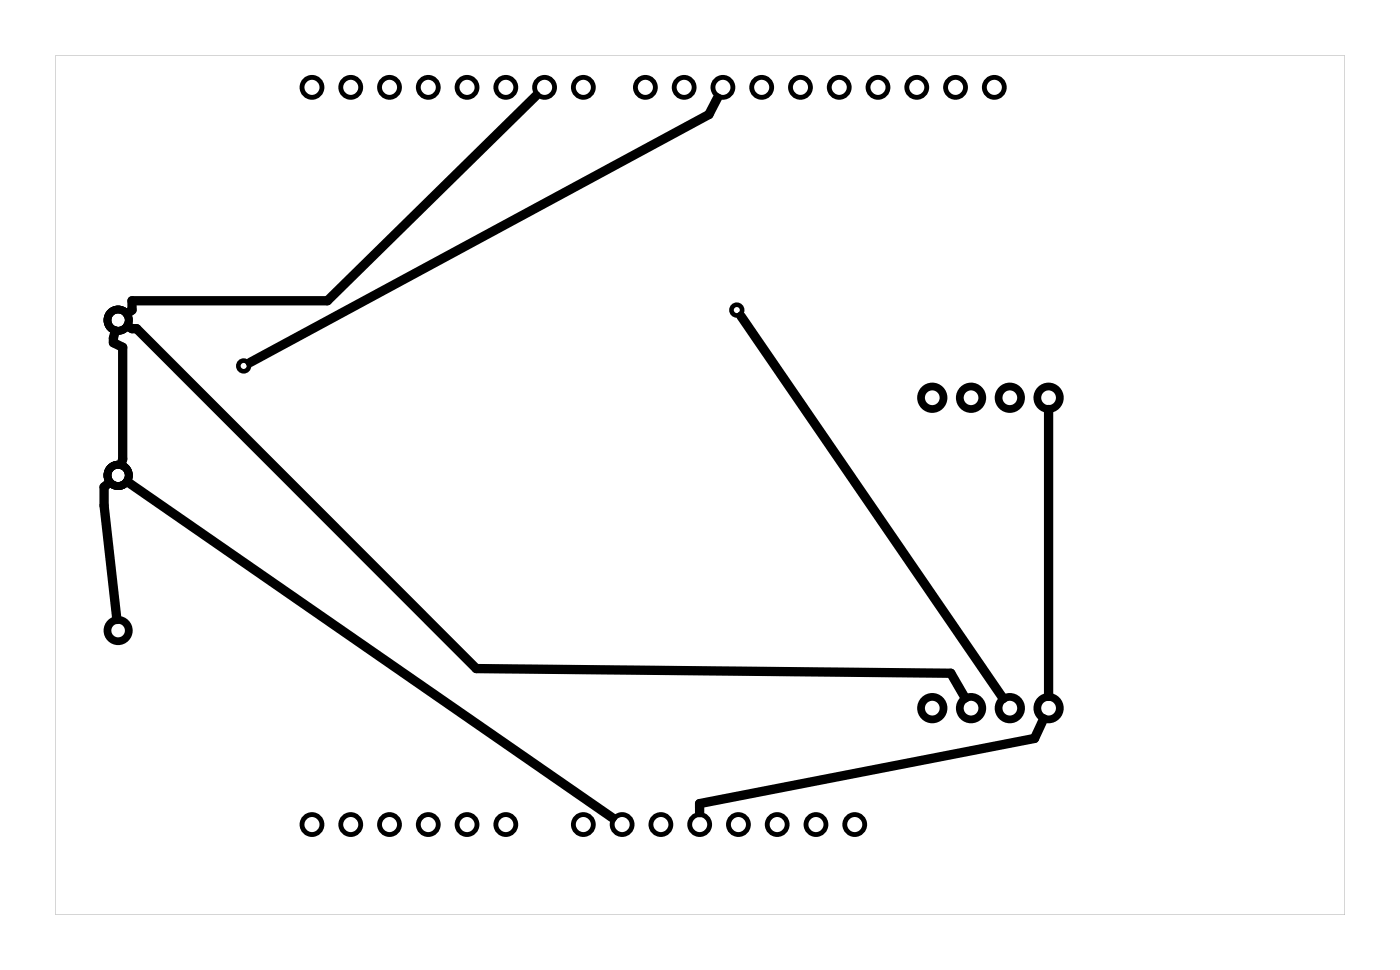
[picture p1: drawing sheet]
<svg xmlns="http://www.w3.org/2000/svg" width="92mm" height="63mm" viewBox="0 0 92 63" stroke-linecap="round" stroke-linejoin="round" font-family="sans-serif">
<path d="M3.6 3.6v56.3h84.5v-56.3zM3.6 3.6h84.5v56.3h-84.5z" fill="#000"/>
<g fill="none" stroke="#000" stroke-width=".32">
<circle cx="20.4" cy="5.7" r=".65"/>
<circle cx="23" cy="5.7" r=".65"/>
<circle cx="25.5" cy="5.7" r=".65"/>
<circle cx="28.1" cy="5.7" r=".65"/>
<circle cx="30.6" cy="5.7" r=".65"/>
<circle cx="33.1" cy="5.7" r=".65"/>
<circle cx="35.7" cy="5.7" r=".65"/>
<circle cx="38.2" cy="5.7" r=".65"/>
<circle cx="42.3" cy="5.7" r=".65"/>
<circle cx="44.8" cy="5.7" r=".65"/>
<circle cx="47.4" cy="5.7" r=".65"/>
<circle cx="49.9" cy="5.7" r=".65"/>
<circle cx="52.4" cy="5.7" r=".65"/>
<circle cx="55" cy="5.7" r=".65"/>
<circle cx="57.5" cy="5.7" r=".65"/>
<circle cx="60.1" cy="5.7" r=".65"/>
<circle cx="62.6" cy="5.7" r=".65"/>
<circle cx="65.1" cy="5.7" r=".65"/>
<circle cx="20.4" cy="54" r=".65"/>
<circle cx="23" cy="54" r=".65"/>
<circle cx="25.5" cy="54" r=".65"/>
<circle cx="28.1" cy="54" r=".65"/>
<circle cx="30.6" cy="54" r=".65"/>
<circle cx="33.1" cy="54" r=".65"/>
<circle cx="38.2" cy="54" r=".65"/>
<circle cx="40.8" cy="54" r=".65"/>
<circle cx="43.3" cy="54" r=".65"/>
<circle cx="45.8" cy="54" r=".65"/>
<circle cx="48.4" cy="54" r=".65"/>
<circle cx="50.9" cy="54" r=".65"/>
<circle cx="53.5" cy="54" r=".65"/>
<circle cx="56" cy="54" r=".65"/>
</g>
<g fill="none" stroke="#000" stroke-width=".51">
<circle cx="7.7" cy="31.1" r=".7"/>
<circle cx="7.7" cy="21" r=".7"/>
<circle cx="61.1" cy="26" r=".74"/>
<circle cx="63.6" cy="26" r=".74"/>
<circle cx="66.2" cy="26" r=".74"/>
<circle cx="68.7" cy="26" r=".74"/>
<circle cx="7.7" cy="41.3" r=".7"/>
<circle cx="61.1" cy="46.4" r=".74"/>
<circle cx="63.6" cy="46.4" r=".74"/>
<circle cx="66.2" cy="46.4" r=".74"/>
<circle cx="68.7" cy="46.4" r=".74"/>
</g>
<g fill="none" stroke="#000" stroke-width=".3">
<circle cx="16" cy="24" r=".35"/>
<circle cx="48.3" cy="20.3" r=".35"/>
</g>
<path d="M35.1 6.3l-13.6 13.4h-12.9v.6l-.3 .2M47 6.4l-.6 1.1-30 16.2M7.2 31.6l-.4 .3v1.2l.9 7.5M7.6 21.7l-.2 .7 .6 .3v7.4l-.1 .3M8.3 31.5l31.8 22M8.4 21.3l.2 .2h.4l22.2 22.3 31.1 .3 .9 1.6M48.5 20.7l17.2 25M68.7 26.8v18.8M68.4 47.1l-.6 1.2-22 4.3v.6" fill="none" stroke="#000" stroke-width=".61"/>
</svg>
